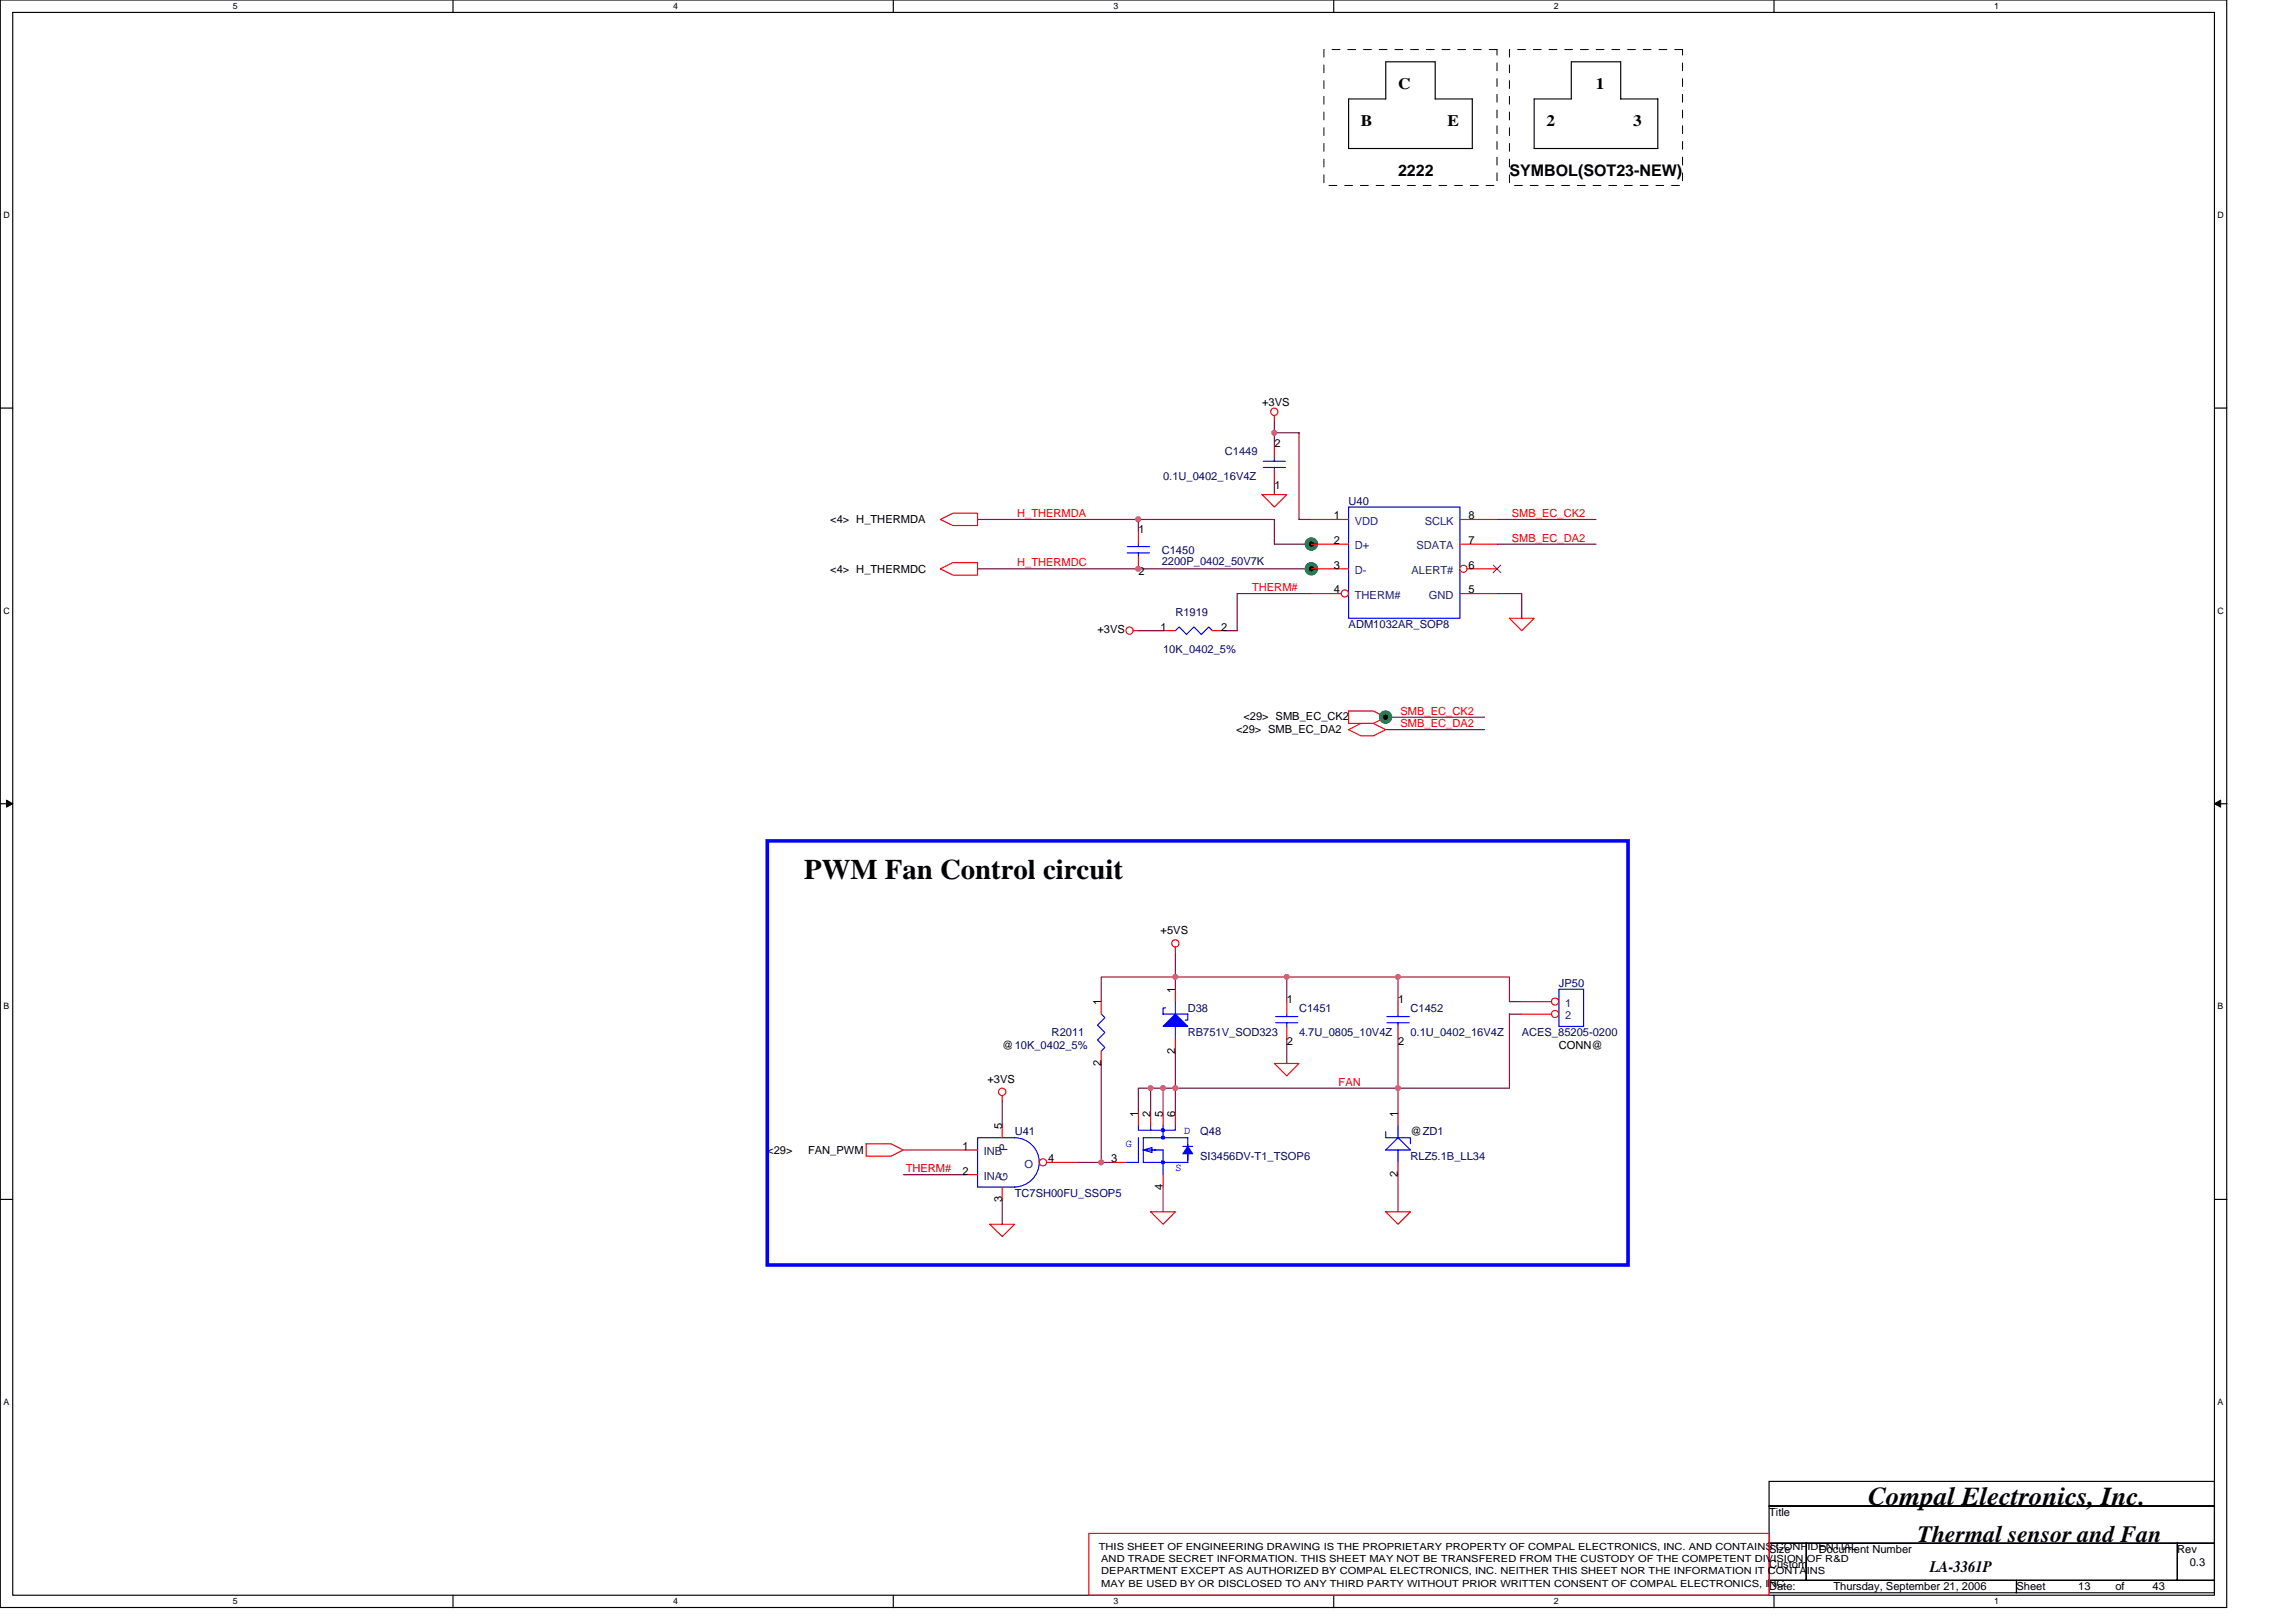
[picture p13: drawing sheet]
<svg xmlns="http://www.w3.org/2000/svg" width="297mm" height="210mm" viewBox="0 0 297 210" stroke-linecap="round" stroke-linejoin="round" font-family="sans-serif">
<defs><g id="words">
<text font-size="3.7" x="104.1" y="113.8">PWM Fan Control circuit</text>
<text font-size="3.3" x="241.7" y="194.7">Compal Electronics, Inc.</text>
<text font-size="3" x="248.1" y="199.6">Thermal sensor and Fan</text>
<g font-size="2.1">
<text x="180.9" y="11.5">C</text>
<text x="206.5" y="11.5">1</text>
<text x="176.1" y="16.3">B</text>
<text x="187.3" y="16.3">E</text>
<text x="200.1" y="16.3">2</text>
<text x="211.3" y="16.3">3</text>
<text x="180.9" y="22.7">2222</text>
<text x="195.3" y="22.7">SYMBOL(SOT23-NEW)</text>
<text x="249.7" y="203.5">LA-3361P</text>
</g>
<g font-size="1.4">
<text x="163.3" y="52.5">+3VS</text>
<text x="164.9" y="57.8">2</text>
<text x="164.9" y="63.2">1</text>
<text x="107.4" y="67.7">&lt;4&gt; H_THERMDA</text>
<text x="147.3" y="69">1</text>
<text x="172.5" y="67.2">1</text>
<text x="172.5" y="70.4">2</text>
<text x="190" y="70.4">7</text>
<text x="190" y="67.2">8</text>
<text x="107.4" y="74.1">&lt;4&gt; H_THERMDC</text>
<text x="147.3" y="74.4">2</text>
<text x="172.5" y="76.8">4</text>
<text x="172.5" y="73.6">3</text>
<text x="190" y="73.6">6</text>
<text x="190" y="76.8">5</text>
<text x="142" y="82">+3VS</text>
<text x="150.1" y="81.6">1</text>
<text x="158" y="81.6">2</text>
<text x="159.9" y="94.9">&lt;29&gt; SMB_EC_DA2</text>
<text x="160.9" y="93.2">&lt;29&gt; SMB_EC_CK2</text>
<text x="150.2" y="120.8">+5VS</text>
<text x="142.4" y="130.1" transform="rotate(-90 142.4 130.1)">1</text>
<text x="152" y="128.5" transform="rotate(-90 152 128.5)">1</text>
<text x="166.5" y="129.8">1</text>
<text x="180.9" y="129.8">1</text>
<text x="129.7" y="135.7">@10K_0402_5%</text>
<text x="142.4" y="137.9" transform="rotate(-90 142.4 137.9)">2</text>
<text x="152" y="136.4" transform="rotate(-90 152 136.4)">2</text>
<text x="166.5" y="135.2">2</text>
<text x="180.9" y="135.2">2</text>
<text x="201.7" y="135.7">CONN@</text>
<text x="127.7" y="140.2">+3VS</text>
<text x="99.3" y="149.3">&lt;29&gt;</text>
<text x="104.5" y="149.3">FAN_PWM</text>
<text x="124.5" y="148.8">1</text>
<text x="129.6" y="146.1" transform="rotate(-90 129.6 146.1)">5</text>
<text x="147.3" y="144.5" transform="rotate(-90 147.3 144.5)">1</text>
<text x="148.8" y="144.5" transform="rotate(-90 148.8 144.5)">2</text>
<text x="150.4" y="144.5" transform="rotate(-90 150.4 144.5)">5</text>
<text x="152" y="144.5" transform="rotate(-90 152 144.5)">6</text>
<text x="180.8" y="144.5" transform="rotate(-90 180.8 144.5)">1</text>
<text x="182.5" y="146.9">@ZD1</text>
<text x="124.5" y="152">2</text>
<text x="129.6" y="155.6" transform="rotate(-90 129.6 155.6)">3</text>
<text x="135.6" y="150.4">4</text>
<text x="143.7" y="150.4">3</text>
<text x="150.4" y="153.9" transform="rotate(-90 150.4 153.9)">4</text>
<text x="180.8" y="152.4" transform="rotate(-90 180.8 152.4)">2</text>
<text x="228.9" y="196.2">Title</text>
<text x="228.9" y="202.9">Custom</text>
<text x="228.9" y="201">Size</text>
<text x="235.3" y="201">Document Number</text>
<text x="281.7" y="201">Rev</text>
<text x="283.3" y="202.6">0.3</text>
<text x="228.9" y="205.8">Date:</text>
<text x="237.2" y="205.8">Thursday, September 21, 2006</text>
<text x="260.9" y="205.8">Sheet</text>
<text x="268.9" y="205.8">13</text>
<text x="273.7" y="205.8">of</text>
<text x="278.5" y="205.8">43</text>
</g>
<g font-size="1.4" fill="#000080">
<text x="158.5" y="58.9">C1449</text>
<text x="150.5" y="62.1">0.1U_0402_16V4Z</text>
<text x="174.5" y="65.3">U40</text>
<text x="150.3" y="71.7">C1450</text>
<text x="150.3" y="73.2">2200P_0402_50V7K</text>
<text x="152.1" y="79.7">R1919</text>
<text x="174.5" y="81.3">ADM1032AR_SOP8</text>
<text x="150.5" y="84.5">10K_0402_5%</text>
<text x="153.7" y="130.9">D38</text>
<text x="168.1" y="130.9">C1451</text>
<text x="182.5" y="130.9">C1452</text>
<text x="201.7" y="127.7">JP50</text>
<text x="136.1" y="134.1">R2011</text>
<text x="153.7" y="134.1">RB751V_SOD323</text>
<text x="168.1" y="134.1">4.7U_0805_10V4Z</text>
<text x="182.5" y="134.1">0.1U_0402_16V4Z</text>
<text x="196.9" y="134.1">ACES_85205-0200</text>
<text x="131.3" y="146.9">U41</text>
<text x="155.3" y="146.9">Q48</text>
<text x="131.3" y="154.9">TC7SH00FU_SSOP5</text>
<text x="155.3" y="150.1">SI3456DV-T1_TSOP6</text>
<text x="182.5" y="150.1">RLZ5.1B_LL34</text>
</g>
<g font-size="1.4" fill="#f00">
<text x="131.6" y="66.9">H_THERMDA</text>
<text x="195.6" y="66.9">SMB_EC_CK2</text>
<text x="195.6" y="70.1">SMB_EC_DA2</text>
<text x="131.6" y="73.3">H_THERMDC</text>
<text x="162" y="76.5">THERM#</text>
<text x="181.2" y="92.5">SMB_EC_CK2</text>
<text x="181.2" y="94.1">SMB_EC_DA2</text>
<text x="173.2" y="140.5">FAN</text>
<text x="117.2" y="151.7">THERM#</text>
</g>
<g font-size="1.4" fill="#004080">
<text x="175.3" y="67.9">VDD</text>
<text x="175.3" y="71.1">D+</text>
<text x="183.3" y="71.1">SDATA</text>
<text x="184.3" y="67.9">SCLK</text>
<text x="175.3" y="77.5">THERM#</text>
<text x="175.3" y="74.3">D-</text>
<text x="182.6" y="74.3">ALERT#</text>
<text x="184.9" y="77.5">GND</text>
<text x="202.5" y="130.3">1</text>
<text x="202.5" y="131.9">2</text>
<text x="127.3" y="149.5">INB</text>
<text x="130.3" y="149" transform="rotate(-90 130.3 149)">P</text>
<text x="127.3" y="152.7">INA</text>
<text x="130.3" y="152.8" transform="rotate(-90 130.3 152.8)">G</text>
<text x="132.5" y="151.1">O</text>
</g>
<g font-size="1.4" fill="#00f">
<text x="145.7" y="148.4">G</text>
<text x="153.2" y="146.8">D</text>
<text x="152.1" y="151.6">S</text>
</g>
<g font-size="1.3">
<text x="142.2" y="200.5">THIS SHEET OF ENGINEERING DRAWING IS THE PROPRIETARY PROPERTY OF COMPAL ELECTRONICS, INC. AND CONTAINS CONFIDENTIAL</text>
<text x="142.5" y="202.1">AND TRADE SECRET INFORMATION. THIS SHEET MAY NOT BE TRANSFERED FROM THE CUSTODY OF THE COMPETENT DIVISION OF R&amp;D</text>
<text x="142.5" y="203.7">DEPARTMENT EXCEPT AS AUTHORIZED BY COMPAL ELECTRONICS, INC. NEITHER THIS SHEET NOR THE INFORMATION IT CONTAINS</text>
<text x="142.5" y="205.3">MAY BE USED BY OR DISCLOSED TO ANY THIRD PARTY WITHOUT PRIOR WRITTEN CONSENT OF COMPAL ELECTRONICS, INC.</text>
</g>
<g font-size="1.1">
<text x="30.1" y="1.2">5</text>
<text x="87.1" y="1.2">4</text>
<text x="144" y="1.2">3</text>
<text x="201" y="1.2">2</text>
<text x="258" y="1.2">1</text>
<text x=".4" y="28.2">D</text>
<text x="286.9" y="28.2">D</text>
<text x=".4" y="79.4">C</text>
<text x="286.9" y="79.4">C</text>
<text x=".4" y="130.6">B</text>
<text x="286.9" y="130.6">B</text>
<text x=".4" y="181.8">A</text>
<text x="286.9" y="181.8">A</text>
<text x="30.1" y="207.6">5</text>
<text x="87.1" y="207.6">4</text>
<text x="144" y="207.6">3</text>
<text x="201" y="207.6">2</text>
<text x="258" y="207.6">1</text>
</g>
</g></defs>
<path d="M0 0h288.1v208h-288.1zM1.6 1.6h284.9v204.8h-284.9z" fill="none" stroke="#000" stroke-width=".15"/>
<g fill="#fff">
<path d="M30.1 .2h.6v1.2h-.6z"/>
<path d="M30.1 206.6h.6v1.3h-.6z"/>
</g>
<path d="M58.6 0v1.6M58.6 206.4v1.6" fill="none" stroke="#000" stroke-width=".15"/>
<g fill="#fff">
<path d="M87.1 .2h.6v1.2h-.6z"/>
<path d="M87.1 206.6h.6v1.3h-.6z"/>
</g>
<path d="M115.6 0v1.6M115.6 206.4v1.6" fill="none" stroke="#000" stroke-width=".15"/>
<g fill="#fff">
<path d="M144 .2h.6v1.2h-.6z"/>
<path d="M144 206.6h.6v1.3h-.6z"/>
</g>
<path d="M172.5 0v1.6M172.5 206.4v1.6" fill="none" stroke="#000" stroke-width=".15"/>
<g fill="#fff">
<path d="M201 .2h.6v1.2h-.6z"/>
<path d="M201 206.6h.6v1.3h-.6z"/>
</g>
<path d="M229.5 0v1.6M229.5 206.4v1.6" fill="none" stroke="#000" stroke-width=".15"/>
<g fill="#fff">
<path d="M258 .2h.6v1.2h-.6z"/>
<path d="M258 206.6h.6v1.3h-.6z"/>
<path d="M.4 27.2h.8v1.3h-.8z"/>
<path d="M286.9 27.2h.8v1.3h-.8z"/>
<path d="M.4 78.4h.8v1.3h-.8z"/>
<path d="M286.9 78.4h.8v1.3h-.8z"/>
</g>
<path d="M0 52.8h1.6M286.5 52.8h1.6" fill="none" stroke="#000" stroke-width=".15"/>
<g fill="#fff">
<path d="M.4 129.6h.8v1.3h-.8z"/>
<path d="M286.9 129.6h.7v1.3h-.7z"/>
</g>
<path d="M0 104h1.6M286.5 104h1.6" fill="none" stroke="#000" stroke-width=".15"/>
<path d="M.8 103.5l.8 .5-.8 .5zM286.5 104l.8-.5v1z" fill="#000" stroke="#000" stroke-width=".13"/>
<g fill="#fff">
<path d="M.4 180.8h.8v1.3h-.8z"/>
<path d="M286.9 180.8h.7v1.3h-.7z"/>
</g>
<path d="M179.3 8h6.4v4.8h4.8v6.4h-16v-6.4h4.8zM203.3 8h6.4v4.8h4.8v6.4h-16v-6.4h4.8zM0 155.2h1.6M286.5 155.2h1.6M228.9 191.7h57.6v3.2h-57.6zM228.9 194.9h57.6v4.8h-57.6zM228.9 199.7h4.8v4.8h-4.8zM233.7 199.7h48v4.8h-48zM281.7 199.7h4.8v4.8h-4.8zM228.9 204.5h32v1.6h-32zM260.9 204.5h25.6v1.6h-25.6z" fill="none" stroke="#000" stroke-width=".15"/>
<g fill="none" stroke="#800040" stroke-width=".15">
<path d="M164.9 56h3.2v11.2h1.6M164.9 54.4v3.2M126.5 67.2h38.4v3.2h4.8M126.5 73.6h43.2M147.3 67.2v1.6M164.9 62.4v1.6M169.7 76.8h-9.6v4.8h-1.6M193.7 76.8h3.2v3.2M193.7 67.2h12.8M193.7 70.4h12.8M147.3 81.6h3.2M179.3 92.8h12.8"/>
<path d="M179.3 94.4h12.8M142.5 137.6v12.8M152.1 123.2v4.8M152.1 136v8M166.5 126.4v3.2M166.5 134.4v3.2M180.9 126.4h14.4v3.2h1.6M180.9 126.4h-38.4v3.2M180.9 126.4v3.2M196.9 131.2h-1.6v9.6h-14.4v-6.4M116.9 152h8M116.9 148.8h8"/>
<path d="M129.7 142.4v3.2M129.7 155.2v3.2M139.3 150.4h4.8M147.3 144v-3.2h33.6v3.2M148.9 140.8v3.2M150.5 140.8v3.2M150.5 153.6v3.2M180.9 152v4.8"/>
</g>
<g fill="#f0f" stroke="#f0f" stroke-width=".15">
<circle cx="152.1" cy="140.8" r=".31"/>
<circle cx="150.5" cy="140.8" r=".31"/>
<circle cx="148.8" cy="140.8" r=".31"/>
<circle cx="152.1" cy="126.4" r=".31"/>
<circle cx="166.5" cy="126.4" r=".31"/>
<circle cx="180.9" cy="126.4" r=".31"/>
<circle cx="180.9" cy="140.8" r=".31"/>
<circle cx="147.3" cy="67.2" r=".32"/>
<circle cx="147.3" cy="73.6" r=".31"/>
<circle cx="164.8" cy="56" r=".32"/>
<circle cx="142.5" cy="150.4" r=".31"/>
</g>
<g fill="none" stroke="#f00" stroke-width=".15">
<path d="M164.9 53.8v.6M164.9 57.6v1.6M121.7 67.2l1.6-.8h3.2v1.6h-3.2zM121.7 73.6l1.6-.8h3.2v1.6h-3.2zM163.3 64h3.2l-1.6 1.6zM164.9 60.8v1.6M146.6 81.6h.7M174.5 92h3.2l1.6 .8-1.6 .8h-3.2zM174.5 94.4l1.6-.8h1.6l1.6 .8-1.6 .8h-1.6zM195.3 80h3.2l-1.6 1.6zM152.1 122.6v.6M164.9 137.6h3.2l-1.6 1.6z"/>
<path d="M112.1 148h3.2l1.6 .8-1.6 .8h-3.2zM124.9 148.8h1.6M124.9 152h1.6M128.1 158.4h3.2l-1.6 1.6zM129.7 141.8v.6M148.9 156.8h3.2l-1.6 1.6zM179.3 156.8h3.2l-1.6 1.6zM140.9 198.4h88v8h-88z"/>
<circle cx="164.9" cy="53.3" r=".47"/>
<circle cx="146.1" cy="81.6" r=".47"/>
<circle cx="152.1" cy="122.1" r=".47"/>
<circle cx="129.7" cy="141.3" r=".48"/>
</g>
<g fill="#008000" stroke="#008000" stroke-width=".15">
<circle cx="179.3" cy="92.8" r=".79"/>
<circle cx="169.7" cy="73.6" r=".8"/>
<circle cx="169.7" cy="70.4" r=".8"/>
</g>
<g fill="#000" stroke="#008000" stroke-width=".15">
<circle cx="169.7" cy="73.6" r=".39"/>
<circle cx="169.7" cy="70.4" r=".39"/>
<circle cx="179.3" cy="92.8" r=".39"/>
</g>
<path d="M171.3 6.4h22.4v17.6h-22.4zM195.3 6.4h22.4v17.6h-22.4z" fill="none" stroke="#000" stroke-width=".13" stroke-dasharray="1 1 1 1 1 1 1 1"/>
<path d="M99.3 108.8h111.3v54.9h-111.3z" fill="none" stroke="#00f" stroke-width=".47"/>
<path d="M163.4 59.7h2.9M164.9 59.2v.5M163.4 60.5h2.9M164.9 60.5v.3M131.3 147.2a3.2 3.2 0 0 1 3.1 3.2 3.2 3.2 0 0 1-3.1 3.2M131.3 147.2h-4.8v6.4h4.8" fill="none" stroke="#00f" stroke-width=".15"/>
<circle cx="134.9" cy="150.4" r=".46" fill="#fff" stroke="#f00" stroke-width=".15"/>
<g fill="none" stroke="#f00" stroke-width=".15">
<path d="M147.3 68.8v1.6M147.3 72v1.6M169.7 67.2h4.8M150.5 81.6h1.6M156.9 81.6h1.6M166.5 129.6v1.6M166.5 132.8v1.6M180.9 129.6v1.6M180.9 132.8v1.6M129.7 145.6v1.6M129.7 153.6v1.6M135.4 150.4h3.9"/>
<path d="M180.9 144v1.6M180.9 150.4v1.6"/>
</g>
<g fill="none" stroke="#00f" stroke-width=".15">
<path d="M145.8 71.5h2.9M145.8 70.7h2.9M147.3 70.4v.3M147.3 71.5v.5M174.5 65.6h14.4v14.4h-14.4zM152.1 81.6l.4-.5 1 1 1-1 .9 1 1-1 .5 .5M165 132.4h2.9M165 131.6h2.9M166.5 131.2v.4M166.5 132.4v.4M179.4 132.4h2.9M179.4 131.6h2.9"/>
<path d="M180.9 131.2v.4M180.9 132.4v.4M179.3 146.4v.8h3.2v.8M180.9 147.2l1.6 1.6h-3.2zM180.9 145.6v1.6M180.9 148.8v1.6"/>
</g>
<circle cx="189.3" cy="73.6" r=".46" fill="#fff" stroke="#f00" stroke-width=".15"/>
<path d="M189.8 73.6h3.9" fill="none" stroke="#f00" stroke-width=".15"/>
<path d="M193.2 73.1l1 1M194.2 73.1l-1 1" fill="none" stroke="#804000" stroke-width=".13"/>
<circle cx="174" cy="76.8" r=".46" fill="#fff" stroke="#f00" stroke-width=".15"/>
<path d="M169.7 76.8h3.8M169.7 70.4h4.8M169.7 73.6h4.8M188.9 76.8h4.8M188.9 70.4h4.8M188.9 67.2h4.8" fill="none" stroke="#f00" stroke-width=".15"/>
<path d="M201.7 128h3.2v4.8h-3.2z" fill="none" stroke="#00f" stroke-width=".15"/>
<circle cx="201.2" cy="129.6" r=".46" fill="#fff" stroke="#f00" stroke-width=".15"/>
<path d="M196.9 129.6h3.8" fill="none" stroke="#f00" stroke-width=".15"/>
<circle cx="201.2" cy="131.2" r=".46" fill="#fff" stroke="#f00" stroke-width=".15"/>
<path d="M142.5 129.6v1.6M142.5 136v1.6M152.1 128v1.6M152.1 134.4v1.6M196.9 131.2h3.8M144.1 150.4h1.6M147.3 144v1.6M148.9 144v1.6M150.5 144v1.6M150.5 152v1.6M152.1 144v1.6" fill="none" stroke="#f00" stroke-width=".15"/>
<g fill="#00f" stroke="#00f" stroke-width=".15">
<path d="M153.7 148.4l.6 .9h-1.3z" fill-rule="evenodd"/>
<path d="M150.5 132.8l1.6-1.6 1.6 1.6z" fill-rule="evenodd"/>
</g>
<g fill="none" stroke="#00f" stroke-width=".15">
<path d="M142.5 131.2l.4 .5-.9 1 .9 .9-.9 1 .9 1-.4 .4M150.8 130.4h-.3v.8h3.2v.8h-.4M152.1 129.6v1.6M152.1 132.8v1.6M147.3 145.6v.7h1.6M147.3 147.2v3.2h-1.6M147.9 148.8l1.1-.3v.6zM147.9 148.8h2.6v3.2M148.9 145.6v.7h3.2v-.7M150.3 147.1h.3v.3h-.3zM150.3 150.3h.3v.3h-.3zM150.3 146.1h.3v.3h-.3z"/>
<path d="M150.5 145.6v1.6M153 148.4h1.3M153.7 148.4v-1.2h-5.8v3.2h5.8v-.9v.6M153.7 149.3v.2"/>
</g>
<g fill="#f0f" stroke="#f0f" stroke-width=".15">
<circle cx="152.1" cy="140.8" r=".31"/>
<circle cx="150.5" cy="140.8" r=".31"/>
<circle cx="148.8" cy="140.8" r=".31"/>
<circle cx="152.1" cy="126.4" r=".31"/>
<circle cx="166.5" cy="126.4" r=".31"/>
<circle cx="180.9" cy="126.4" r=".31"/>
<circle cx="180.9" cy="140.8" r=".31"/>
<circle cx="147.3" cy="67.2" r=".32"/>
<circle cx="147.3" cy="73.6" r=".31"/>
<circle cx="164.8" cy="56" r=".32"/>
<circle cx="142.5" cy="150.4" r=".31"/>
</g>
<use href="#words"/>
</svg>
